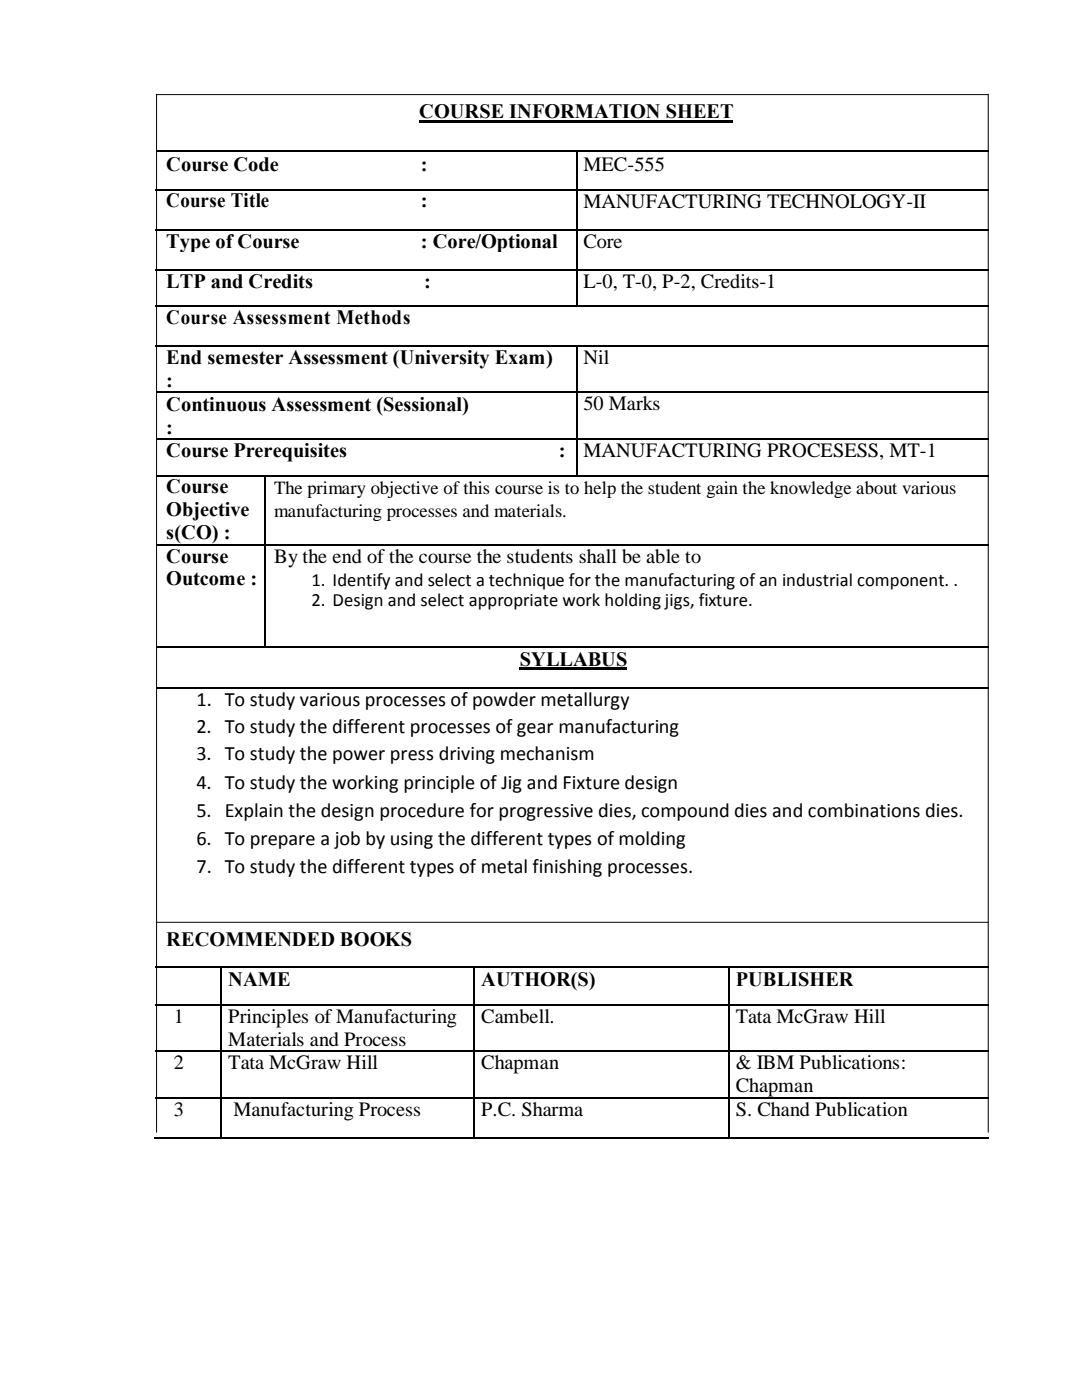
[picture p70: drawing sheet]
<svg xmlns="http://www.w3.org/2000/svg" width="216mm" height="279mm" viewBox="0 0 216 279" stroke-linecap="round" stroke-linejoin="round" font-family="sans-serif">
<defs><g id="words">
<g font-size="4.1">
<text x="83.7" y="23.6">COURSE INFORMATION SHEET</text>
<text x="33.2" y="34.2">Course Code</text>
<text x="84" y="34.2">:</text>
<text x="116.4" y="34.2">MEC-555</text>
<text x="33.2" y="41.4">Course Title</text>
<text x="84" y="41.4">:</text>
<text x="116.4" y="41.5">MANUFACTURING TECHNOLOGY-II</text>
<text x="33.2" y="49.4">Type of Course</text>
<text x="84" y="49.4">: Core/Optional</text>
<text x="116.4" y="49.5">Core</text>
<text x="33.2" y="57.4">LTP and Credits</text>
<text x="84.7" y="57.4">:</text>
<text x="116.4" y="57.5">L-0, T-0, P-2, Credits-1</text>
<text x="33.2" y="64.6">Course Assessment Methods</text>
<text x="33.2" y="72.6">End semester Assessment (University Exam)</text>
<text x="33.2" y="77.2">:</text>
<text x="116.4" y="72.7">Nil</text>
<text x="33.2" y="82">Continuous Assessment (Sessional)</text>
<text x="116.4" y="81.9">50 Marks</text>
<text x="33.2" y="86.5">:</text>
<text x="33.2" y="91.3">Course Prerequisites</text>
<text x="111.5" y="91.3">:</text>
<text x="116.4" y="91.2">MANUFACTURING PROCESESS, MT-1</text>
<text x="33.2" y="98.5">Course</text>
<text x="33.2" y="103">Objective</text>
<text x="33.2" y="107.6">s(CO) :</text>
<text x="33.2" y="112.4">Course</text>
<text x="54.7" y="112.4">By the end of the course the students shall be able to</text>
<text x="33.2" y="116.8">Outcome :</text>
<text x="103.7" y="132.8">SYLLABUS</text>
<text x="39.2" y="140.9">1. To study various processes of powder metallurgy</text>
<text x="39.2" y="146.2">2. To study the different processes of gear manufacturing</text>
<text x="39.2" y="151.7">3. To study the power press driving mechanism</text>
<text x="39.2" y="157.4">4. To study the working principle of Jig and Fixture design</text>
<text x="39.2" y="163">5. Explain the design procedure for progressive dies, compound dies and combinations dies.</text>
<text x="39.2" y="168.6">6. To prepare a job by using the different types of molding</text>
<text x="39.2" y="174.2">7. To study the different types of metal finishing processes.</text>
<text x="33.2" y="188.9">RECOMMENDED BOOKS</text>
<text x="45.6" y="196.8">NAME</text>
<text x="96" y="196.8">AUTHOR(S)</text>
<text x="146.8" y="196.8">PUBLISHER</text>
<text x="34.7" y="204.2">1</text>
<text x="45.6" y="204.2">Principles of Manufacturing</text>
<text x="45.6" y="208.7">Materials and Process</text>
<text x="96" y="204.2">Cambell.</text>
<text x="146.8" y="204.2">Tata McGraw Hill</text>
<text x="34.7" y="213.4">2</text>
<text x="45.6" y="213.4">Tata McGraw Hill</text>
<text x="96" y="213.4">Chapman</text>
<text x="146.8" y="213.4">&amp; IBM Publications:</text>
<text x="146.8" y="218">Chapman</text>
<text x="34.7" y="222.8">3</text>
<text x="46.6" y="222.8">Manufacturing Process</text>
<text x="96" y="222.8">P.C. Sharma</text>
<text x="146.8" y="222.8">S. Chand Publication</text>
</g>
<g font-size="3.7">
<text x="54.7" y="98.6">The primary objective of this course is to help the student gain the knowledge about various</text>
<text x="54.7" y="103.1">manufacturing processes and materials.</text>
<text x="62.1" y="117">1. Identify and select a technique for the manufacturing of an industrial component. .</text>
<text x="62.1" y="121">2. Design and select appropriate work holding jigs, fixture.</text>
</g>
</g></defs>
<path d="M31.2 18.9h166M31.2 18.8v207.2M197.2 18.8v207.2M31.2 184.1h166" fill="none" stroke="#000" stroke-width=".2"/>
<path d="M83.7 24.3h62.6M103.7 133.5h21.4" fill="none" stroke="#000" stroke-width=".42"/>
<g fill="none" stroke="#000" stroke-width=".34">
<path d="M31.1 30.2h33.8M31.1 37.8h21.8M54.7 37.8h10.2M65.3 30.2h17.2M65.3 37.8h17.2M82.9 30.2h32M82.9 37.8h32M115.1 30.4v7.3M115.1 38v7.6M115.2 30.2h82.1M115.2 37.8h82.1M31.1 45.8h21.8"/>
<path d="M31.1 53.8h21.8M53.3 45.8h11.6M53.3 53.8h11.6M65.3 45.8h17.2M65.3 53.8h17.2M82.9 45.8h32M82.9 53.8h32M115.1 46v7.7M115.1 54v6.9M115.2 45.8h82.1M115.2 53.8h82.1M31.1 61h21.8"/>
<path d="M31.1 69h21.8M31.1 78.3h12.3M43.8 78.3h9.1M53.3 61h29.2M53.3 69h61.6M54.7 78.3h10.2M65.3 78.3h17.2M82.9 61h32M82.9 78.3h32M115.1 69.2v8.9M115.1 78.5v9M115.2 78.3h82.1"/>
<path d="M115.6 61h81.7M115.6 69h81.7M31.1 87.6h12.3M31.1 94.9h21.6M43.8 87.6h9.1M52.9 95.1v13.4M54.7 87.6h10.2M54.7 94.9h60.2M65.3 87.6h17.2M82.9 87.6h32M115.1 87.8v6.9M115.2 87.6h82.1"/>
<path d="M115.2 94.9h82.1M31.1 108.7h21.6M52.9 108.9v20.1M54.7 108.7h10.2M65.3 108.7h17.2M82.9 108.7h32.2M115.4 108.7h81.9M31.1 129.2h12.3M31.1 137.2h12.3M43.8 129.2h8.9M43.8 137.2h153.5M54.7 129.2h10.2"/>
<path d="M65.3 129.2h17.2M82.9 129.2h114.4M31.1 193h12.8M44.1 193.2v7.2M44.3 193h50.1M94.6 193.2v7.2M94.7 193h50.5M145.4 193.2v7.2M145.5 193h51.8M31.1 200.6h12.8M31.1 209.8h12.8M31.1 219.1h12.8"/>
<path d="M44.1 200.7v8.9M44.1 210v8.9M44.1 219.3v7.7M44.3 200.6h50.1M44.3 209.8h50.1M44.3 219.1h50.1M94.6 200.7v8.9M94.6 210v8.9M94.6 219.3v7.7M94.7 200.6h50.5M94.7 209.8h50.5M94.7 219.1h50.5"/>
<path d="M145.4 200.7v8.9M145.4 210v8.9M145.4 219.3v7.7M145.5 200.6h51.8M145.5 209.8h51.8M145.5 219.1h51.8M30.8 227.2h13.1M44.3 227.2h50.1M94.7 227.2h50.5M145.5 227.2h51.8"/>
</g>
<g fill="#000">
<path d="M52.9 37.7h.4v.3h-.4z" fill-rule="evenodd"/>
<path d="M53.3 37.7h1.1v.3h-1.1z" fill-rule="evenodd"/>
<path d="M54.4 37.7h.3v.3h-.3z" fill-rule="evenodd"/>
<path d="M64.9 30.1h.4v.3h-.4z" fill-rule="evenodd"/>
<path d="M64.9 37.7h.4v.3h-.4z" fill-rule="evenodd"/>
<path d="M82.5 30.1h.4v.3h-.4z" fill-rule="evenodd"/>
<path d="M82.5 37.7h.4v.3h-.4z" fill-rule="evenodd"/>
<path d="M114.9 30.1h.3v.3h-.3z" fill-rule="evenodd"/>
<path d="M114.9 37.7h.3v.3h-.3z" fill-rule="evenodd"/>
<path d="M52.9 45.6h.4v.4h-.4z" fill-rule="evenodd"/>
<path d="M52.9 53.7h.4v.3h-.4z" fill-rule="evenodd"/>
<path d="M64.9 45.6h.4v.4h-.4z" fill-rule="evenodd"/>
<path d="M64.9 53.7h.4v.3h-.4z" fill-rule="evenodd"/>
<path d="M82.5 45.6h.4v.4h-.4z" fill-rule="evenodd"/>
<path d="M82.5 53.7h.4v.3h-.4z" fill-rule="evenodd"/>
<path d="M114.9 45.6h.3v.4h-.3z" fill-rule="evenodd"/>
<path d="M114.9 53.7h.3v.3h-.3z" fill-rule="evenodd"/>
<path d="M43.4 78.1h.4v.4h-.4z" fill-rule="evenodd"/>
<path d="M52.9 60.9h.4v.3h-.4z" fill-rule="evenodd"/>
<path d="M52.9 68.8h.4v.4h-.4z" fill-rule="evenodd"/>
<path d="M52.9 78.1h.4v.4h-.4z" fill-rule="evenodd"/>
<path d="M53.3 78.1h1.1v.4h-1.1z" fill-rule="evenodd"/>
<path d="M54.4 78.1h.3v.4h-.3z" fill-rule="evenodd"/>
<path d="M64.9 78.1h.4v.4h-.4z" fill-rule="evenodd"/>
<path d="M82.5 60.9h.4v.3h-.4z" fill-rule="evenodd"/>
<path d="M82.5 78.1h.4v.4h-.4z" fill-rule="evenodd"/>
<path d="M114.9 60.9h.3v.3h-.3z" fill-rule="evenodd"/>
<path d="M114.9 68.8h.3v.4h-.3z" fill-rule="evenodd"/>
<path d="M114.9 78.1h.3v.4h-.3z" fill-rule="evenodd"/>
<path d="M115.2 60.9h.4v.3h-.4z" fill-rule="evenodd"/>
<path d="M115.2 68.8h.4v.4h-.4z" fill-rule="evenodd"/>
<path d="M43.4 87.5h.4v.3h-.4z" fill-rule="evenodd"/>
<path d="M52.7 94.7h.4v.4h-.4z" fill-rule="evenodd"/>
<path d="M52.9 87.5h.4v.3h-.4z" fill-rule="evenodd"/>
<path d="M53.1 94.7h.3v.4h-.3z" fill-rule="evenodd"/>
<path d="M53.3 87.5h1.1v.3h-1.1z" fill-rule="evenodd"/>
<path d="M53.4 94.7h1v.4h-1z" fill-rule="evenodd"/>
<path d="M54.4 87.5h.3v.3h-.3z" fill-rule="evenodd"/>
<path d="M54.4 94.7h.3v.4h-.3z" fill-rule="evenodd"/>
<path d="M64.9 87.5h.4v.3h-.4z" fill-rule="evenodd"/>
<path d="M82.5 87.5h.4v.3h-.4z" fill-rule="evenodd"/>
<path d="M114.9 87.5h.3v.3h-.3z" fill-rule="evenodd"/>
<path d="M114.9 94.7h.3v.4h-.3z" fill-rule="evenodd"/>
<path d="M52.7 108.5h.4v.4h-.4z" fill-rule="evenodd"/>
<path d="M53.1 108.5h1.3v.4h-1.3z" fill-rule="evenodd"/>
<path d="M54.4 108.5h.3v.4h-.3z" fill-rule="evenodd"/>
<path d="M64.9 108.5h.4v.4h-.4z" fill-rule="evenodd"/>
<path d="M82.5 108.5h.4v.4h-.4z" fill-rule="evenodd"/>
<path d="M115.1 108.5h.3v.4h-.3z" fill-rule="evenodd"/>
<path d="M43.4 129h.4v.4h-.4z" fill-rule="evenodd"/>
<path d="M43.4 137.1h.4v.3h-.4z" fill-rule="evenodd"/>
<path d="M52.7 129h.4v.4h-.4z" fill-rule="evenodd"/>
<path d="M53.1 129h.3v.4h-.3z" fill-rule="evenodd"/>
<path d="M53.4 129h1v.4h-1z" fill-rule="evenodd"/>
<path d="M54.4 129h.3v.4h-.3z" fill-rule="evenodd"/>
<path d="M64.9 129h.4v.4h-.4z" fill-rule="evenodd"/>
<path d="M82.5 129h.4v.4h-.4z" fill-rule="evenodd"/>
<path d="M43.9 192.9h.4v.3h-.4z" fill-rule="evenodd"/>
<path d="M94.4 192.9h.3v.3h-.3z" fill-rule="evenodd"/>
<path d="M145.2 192.9h.3v.3h-.3z" fill-rule="evenodd"/>
<path d="M43.9 200.4h.4v.3h-.4z" fill-rule="evenodd"/>
<path d="M43.9 209.6h.4v.4h-.4z" fill-rule="evenodd"/>
<path d="M43.9 218.9h.4v.4h-.4z" fill-rule="evenodd"/>
<path d="M94.4 200.4h.3v.3h-.3z" fill-rule="evenodd"/>
<path d="M94.4 209.6h.3v.4h-.3z" fill-rule="evenodd"/>
<path d="M94.4 218.9h.3v.4h-.3z" fill-rule="evenodd"/>
<path d="M145.2 200.4h.3v.3h-.3z" fill-rule="evenodd"/>
<path d="M145.2 209.6h.3v.4h-.3z" fill-rule="evenodd"/>
<path d="M145.2 218.9h.3v.4h-.3z" fill-rule="evenodd"/>
<path d="M43.9 227h.4v.3h-.4z" fill-rule="evenodd"/>
<path d="M94.4 227h.3v.3h-.3z" fill-rule="evenodd"/>
<path d="M145.2 227h.3v.3h-.3z" fill-rule="evenodd"/>
</g>
<use href="#words"/>
</svg>
